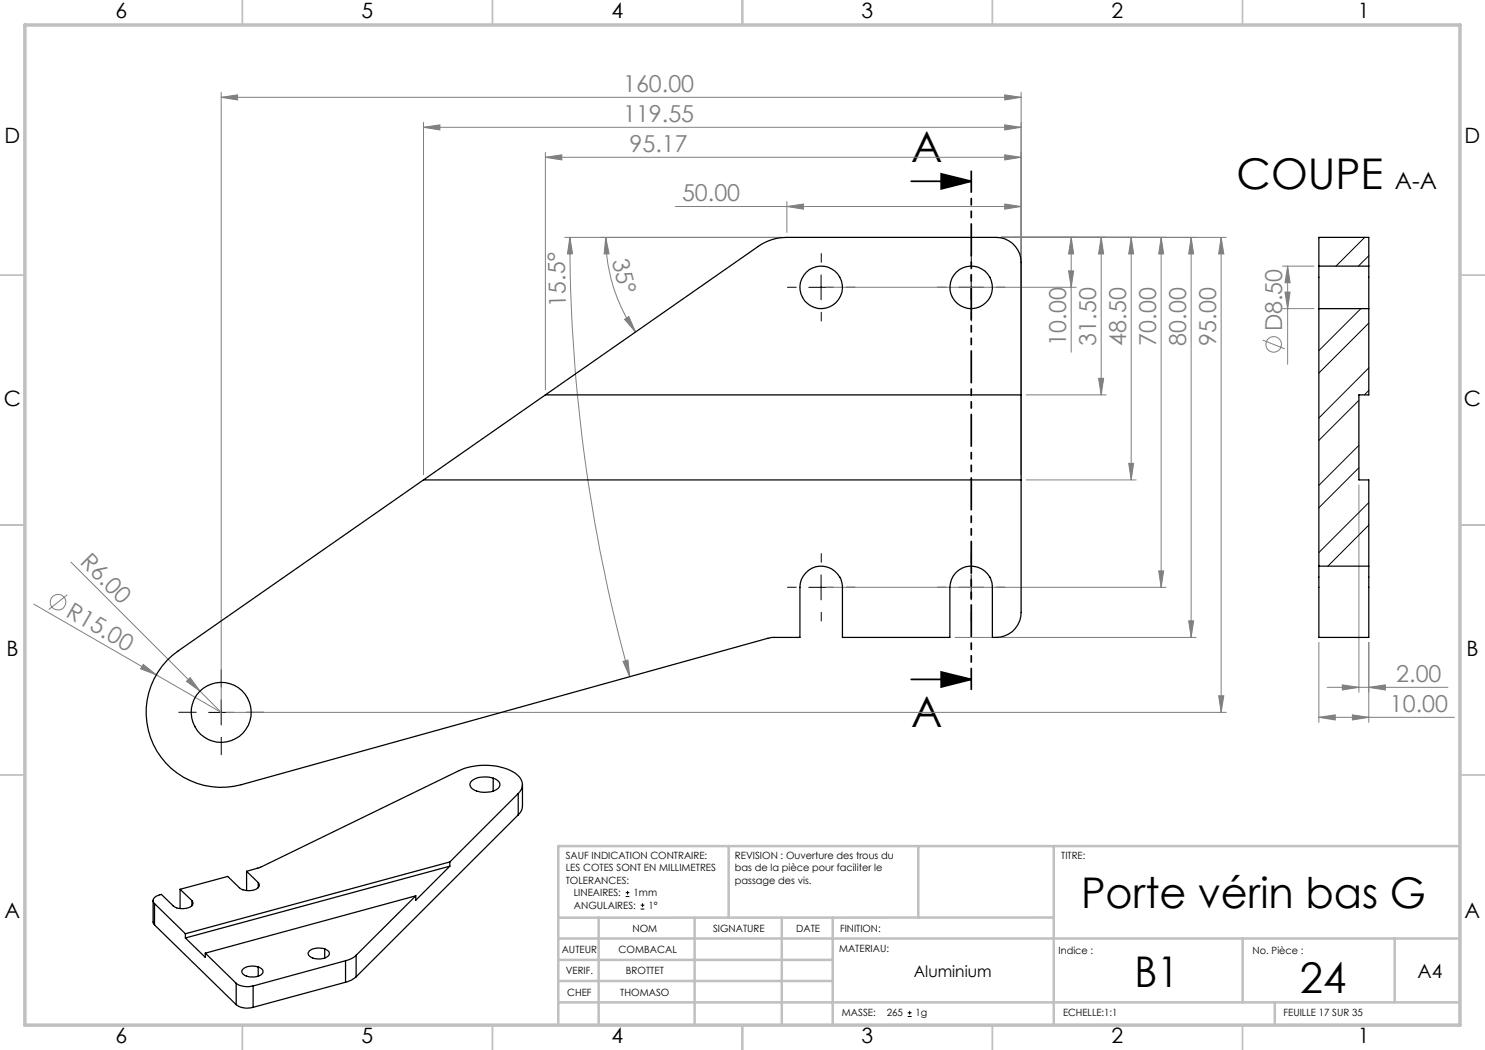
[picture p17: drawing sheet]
<svg xmlns="http://www.w3.org/2000/svg" width="297mm" height="210mm" viewBox="0 0 297 210" stroke-linecap="round" stroke-linejoin="round" font-family="sans-serif">
<defs><g id="words">
<g font-size="8.5">
<text x="182.3" y="32.5">A</text>
<text x="247.3" y="37.7">COUPE</text>
<text x="182.3" y="145.5">A</text>
<text x="216.2" y="181.7">Porte vérin bas G</text>
<text x="226.9" y="197.4">B1</text>
<text x="260" y="198.6">24</text>
</g>
<g font-size="4.7" fill="#808080">
<text x="124.6" y="18.4">160.00</text>
<text x="124.6" y="24.4">119.55</text>
<text x="125.9" y="30.4">95.17</text>
<text x="136.4" y="40.3">50.00</text>
<text x="122.3" y="52.2" transform="rotate(75 122.3 52.2)">35°</text>
<text x="113.2" y="61.3" transform="rotate(-91 113.2 61.3)">15.5°</text>
<text x="213.2" y="69.1" transform="rotate(-90 213.2 69.1)">10.00</text>
<text x="219.2" y="69.1" transform="rotate(-90 219.2 69.1)">31.50</text>
<text x="225.2" y="69.1" transform="rotate(-90 225.2 69.1)">48.50</text>
<text x="231.2" y="69.1" transform="rotate(-90 231.2 69.1)">70.00</text>
<text x="237.2" y="69.1" transform="rotate(-90 237.2 69.1)">80.00</text>
<text x="243.2" y="69.1" transform="rotate(-90 243.2 69.1)">95.00</text>
<text x="256.5" y="66.3" transform="rotate(-90 256.5 66.3)">D8.50</text>
<text x="15.8" y="112.6" transform="rotate(45 15.8 112.6)">R6.00</text>
<text x="13" y="123.2" transform="rotate(30 13 123.2)">R15.00</text>
<text x="279.3" y="136.4">2.00</text>
<text x="278" y="142.4">10.00</text>
</g>
<text font-size="4.7" x="279" y="37.7">A-A</text>
<g font-size="4.2">
<text x="23.1" y="3.6">6</text>
<text x="72.3" y="3.6">5</text>
<text x="122.3" y="3.6">4</text>
<text x="172.3" y="3.6">3</text>
<text x="222.3" y="3.6">2</text>
<text x="271.6" y="3.6">1</text>
<text x=".9" y="28.6">D</text>
<text x="292.9" y="28.6">D</text>
<text x=".8" y="81.1">C</text>
<text x="292.8" y="81.1">C</text>
<text x="1.3" y="131.1">B</text>
<text x="293.3" y="131.1">B</text>
<text x=".9" y="183.6">A</text>
<text x="292.9" y="183.6">A</text>
<text x="23.1" y="208.6">6</text>
<text x="72.3" y="208.6">5</text>
<text x="122.3" y="208.6">4</text>
<text x="172.3" y="208.6">3</text>
<text x="222.3" y="208.6">2</text>
<text x="271.6" y="208.6">1</text>
</g>
<text font-size="3.9" x="283.5" y="195.6">A4</text>
<text font-size="3.2" x="182.8" y="195.5">Aluminium</text>
<g font-size="2">
<text x="113.1" y="171.8">SAUF INDICATION CONTRAIRE:</text>
<text x="147" y="171.8">REVISION : Ouverture des trous du</text>
<text x="212.3" y="171.8">TITRE:</text>
<text x="113.1" y="174.3">LES COTES SONT EN MILLIMETRES</text>
<text x="113.1" y="176.8">TOLERANCES:</text>
<text x="114.8" y="179.3">LINEAIRES:</text>
<text x="126.7" y="179.3">1mm</text>
<text x="147" y="174.3">bas de la pièce pour faciliter le</text>
<text x="147" y="176.8">passage des vis.</text>
<text x="114.8" y="181.8">ANGULAIRES:</text>
<text x="129.7" y="181.8">1°</text>
<text x="112.4" y="190.5">AUTEUR</text>
<text x="123.7" y="190.5">COMBACAL</text>
<text x="126.5" y="186.4">NOM</text>
<text x="142.6" y="186.4">SIGNATURE</text>
<text x="159.2" y="186.4">DATE</text>
<text x="167.8" y="190.3">MATERIAU:</text>
<text x="168" y="186.4">FINITION:</text>
<text x="211.7" y="190.9">Indice :</text>
<text x="250.5" y="190.9">No. Pièce :</text>
<text x="113.1" y="194.9">VERIF.</text>
<text x="125.2" y="194.9">BROTTET</text>
<text x="113.4" y="199.2">CHEF</text>
<text x="124.1" y="199.2">THOMASO</text>
<text x="168.4" y="203.3">MASSE:</text>
<text x="177.3" y="203.3">265</text>
<text x="183.1" y="203.3">1g</text>
<text x="212.6" y="203.3">ECHELLE:1:1</text>
<text x="256.7" y="203.3">FEUILLE 17 SUR 35</text>
</g>
</g></defs>
<g fill="none" stroke="#808080" stroke-width=".2">
<path d="M44.2 19.5l3.3-.5v1zM44.2 18.5v123M44.2 19.5h160M200.9 19l3.3 .5-3.3 .5zM204.2 18.5v76.5M84.7 25.5l3.3-.5v1zM84.7 24.5v70.5M84.7 25.5h119.5M109.1 31.5l3.3-.5v1zM109.1 30.5v47.5M109.1 31.5h95.1M200.9 25l3.3 .5-3.3 .5z"/>
<path d="M200.9 31l3.3 .5-3.3 .5zM113 47.5h43.4M114 47.5l.5 3.3h-1zM114 47.5a327.8 327.8 0 0 0 11.9 87.8M121.1 47.5l.7 3.3h-1zM121.1 47.5a32.8 32.8 0 0 0 6 18.9M135.1 41.3h69.1M157.4 41.3l3.3-.5v1zM157.4 40.3v6.2M165.2 57.5h50M200.2 47.5h45.1M200.9 40.8l3.3 .5-3.3 .5z"/>
<path d="M213.7 54.2h1l-.5 3.3zM214.2 47.5v22.9M214.2 47.5l.5 3.3h-1zM220.2 47.5v31.5M220.2 47.5l.5 3.3h-1zM226.2 47.5v48.5M226.2 47.5l.5 3.3h-1zM232.2 47.5v70M232.2 47.5l.5 3.3h-1zM238.2 47.5v80M238.2 47.5l.5 3.3h-1zM244.2 47.5v95"/>
<path d="M244.2 47.5l.6 3.3h-1.1zM256.5 53.2h6.3M257 58.4h1l-.5 3.3zM257.5 53.2l.5 3.3h-1zM257.5 53.2v19.7M124.9 63.9l.9-.6 1.3 3.1zM205.2 79h16M219.7 75.7h1l-.5 3.3zM252.5 68l4.5 1.8M256.5 61.7h6.3M205.2 96h22M225.7 92.7h1l-.5 3.3z"/>
<path d="M271.8 97v41.5M13.5 118.9l-3.8 3M14.2 112.4l25.8 25.8M165.2 117.5h68M231.7 114.2h1l-.5 3.3zM6.7 120.8l24.6 14.2M28.6 132.9l2.7 2.1-3.2-1.2zM31.3 135l12.9 7.5-4.2-4.3M37.3 136.3l.7-.8 2 2.7zM124.6 132.3l1-.3 .3 3.3zM191 127.5h48.2M237.7 124.2h1l-.5 3.3z"/>
<path d="M243.7 139.2h1.1l-.6 3.3zM263.8 128.5v16M265.4 137.5h24.2M268.5 137l3.3 .5-3.3 .5zM273.8 137.5l3.3-.5v1zM273.8 128.5v16M45.2 142.5h200.1M263.8 143.5l3.3-.5v1zM263.8 143.5h27.1M270.5 143l3.3 .5-3.3 .5z"/>
<circle cx="254.7" cy="68.9" r="1.55"/>
<circle cx="11.6" cy="120.4" r="1.56"/>
</g>
<g fill="none" stroke="#000" stroke-width=".2">
<path d="M161.7 57.5h5M164.2 55v5M191.7 57.5h5M194.2 55v5M161.7 117.5h5M164.2 115v5M191.7 117.5h5M194.2 115v5M44.2 140v5M41.7 142.5h5M125.1 179.3h.8M125.1 178.5h.8"/>
<path d="M125.5 178.2v.7M128.1 181.8h.8M128.1 181h.8M128.5 180.6v.8M181.5 203.3h.8M181.5 202.6h.8M181.9 202.2v.7"/>
</g>
<path d="M182.2 36.3h12M188.2 34.8l6 1.5-6 1.5zM182.2 135.9h12M188.2 134.4l6 1.5-6 1.5z" fill="none" stroke="#000" stroke-width=".35"/>
<g fill="none" stroke="#000" stroke-width=".2" stroke-dasharray="30.5 1.3 1.3 1.3">
<path d="M159.3 57.5h-1.8M164.3 52.5v-1.8M169.3 57.5h1.7M189.3 57.5h-1.8M194.3 52.5v-1.8M199.3 57.5h1.7M164.3 62.5v1.7M194.3 62.5v1.7M159.3 117.5h-1.8M164.3 112.5v-1.8M169.3 117.5h1.7M189.3 117.5h-1.8"/>
<path d="M194.3 112.5v-1.8M199.3 117.5h1.7M44.3 137.5v-3.5M164.3 122.5v1.7M194.3 122.5v1.7M39.3 142.5h-3.5M44.3 147.5v3.5M49.3 142.5h3.5"/>
</g>
<path d="M194.3 34.3v103.6" fill="none" stroke="#000" stroke-width=".35" stroke-dasharray="6.3 1.3 1.3 1.3 1.3 1.3" stroke-dashoffset="2.2"/>
<g fill="none" stroke="#c0c0c0" stroke-width=".35">
<path d="M48.5 0v5M98.5 0v5M148.5 0v5M198.5 0v5M248.5 0v5M0 55h5M292 55h5.1M0 105h5M292 105h5.1M0 155h5M292 155h5.1M48.5 205v5.1"/>
<path d="M98.5 205v5.1M148.5 205v5.1M198.5 205v5.1M248.5 205v5.1"/>
</g>
<g fill="none" stroke="#c0c0c0" stroke-width=".5">
<path d="M145.7 169.2v14.3M183.7 169.2v14.3M210.7 169.2v35.5M291.9 169.2h-180.2v35.5M111.9 196.2h54.6M111.9 192h54.6M111.9 187.7h180M119.7 183.5v21.2M138.9 183.5v21.2M156.4 183.5v21.2M166.5 183.5v21.2M210.7 183.5h-98.8"/>
<path d="M248.5 187.7v12.8M278.9 187.7v12.7M111.9 200.5h180M255 200.5v4.2"/>
</g>
<path d="M5 5h287v200h-287z" fill="none" stroke="#c0c0c0" stroke-width=".7"/>
<path d="M188.2 34.8l6 1.5-6 1.5zM188.2 134.4l6 1.5-6 1.5z" fill="#000"/>
<g fill="#808080">
<path d="M37.3 136.3l.7-.8 2 2.7z"/>
<path d="M28.6 132.9l2.7 2.1-3.2-1.2z"/>
<path d="M273.8 137.5l3.3-.5v1zM268.5 137l3.3 .5-3.3 .5z"/>
<path d="M200.9 25l3.3 .5-3.3 .5zM84.7 25.5l3.3-.5v1zM270.5 143l3.3 .5-3.3 .5zM263.8 143.5l3.3-.5v1z"/>
<path d="M200.9 31l3.3 .5-3.3 .5zM109.1 31.5l3.3-.5v1z"/>
<path d="M200.9 19l3.3 .5-3.3 .5zM44.2 19.5l3.3-.5v1z"/>
<path d="M257.5 53.2l.5 3.3h-1zM257 58.4h1l-.5 3.3z"/>
<path d="M220.2 47.5l.5 3.3h-1zM219.7 75.7h1l-.5 3.3zM226.2 47.5l.5 3.3h-1zM225.7 92.7h1l-.5 3.3zM214.2 47.5l.5 3.3h-1zM213.7 54.2h1l-.5 3.3zM232.2 47.5l.5 3.3h-1zM231.7 114.2h1l-.5 3.3zM238.2 47.5l.5 3.3h-1zM237.7 124.2h1l-.5 3.3zM244.2 47.5l.6 3.3h-1.1zM243.7 139.2h1.1l-.6 3.3z"/>
<path d="M124.6 132.3l1.3 3-.3-3.3zM114 47.5l-.5 3.3h1z"/>
<path d="M124.9 63.9l2.2 2.5-1.3-3.1zM121.1 47.5l-.3 3.3h1z"/>
<path d="M157.4 41.3l3.3-.5v1zM200.9 40.8l3.3 .5-3.3 .5z"/>
</g>
<g fill="none" stroke="#000" stroke-width=".25">
<path d="M263.8 53.2v8.5M263.8 53.2v-5.7h10v5.7M263.8 53.2h10M273.8 53.2v8.5M109.1 79h95.1M263.8 61.7h10M263.8 61.7v51.5M273.8 61.7v17.3h-2v17h2v17.2M84.7 96h119.5M263.8 113.2v14.3h10v-14.3M263.8 113.2h10M33.4 132.1l2.3-1.9 116-80.9a9.9 9.9 0 0 1 5.7-1.8h41.8a5 5 0 0 1 5 5v70a5 5 0 0 1-5.7 5v-10a4.3 4.3 0 0 0-4.3-4.3 4.3 4.3 0 0 0-4.2 4.3v10h-21.5v-10a4.3 4.3 0 0 0-4.3-4.3 4.3 4.3 0 0 0-4.2 4.3v10h-5.6l-.8 .2-105.3 29.2a15 15 0 0 1-16.9-6.7 15 15 0 0 1 2-18.1z"/>
<path d="M94.3 156.3a4.6 4.6 0 0 1 5.5 .1 1.21 1.21 0 0 1-1 1.7 4.5 4.5 0 0 1-4.6-.6 .85 .85 0 0 1 .1-1.2zM98.6 155.6v2.6M103.6 158.7a2.31 2.31 0 0 0-.1-3.7 11.5 11.5 0 0 0-9.8-1.6l-1.9 .7-39.7 19.4-2.8 .8M103.6 158.7v4.3M103.6 158.7l-13.6 13.7M104.5 156.9v4.6a2.36 2.36 0 0 1-.9 1.5M36 177.9l2.4 2.2M36 177.9v3.8M49.3 174.3l2.3 2.2M49.3 174.3v3.8M51.6 176.5l.2 .2a1.15 1.15 0 0 1-1.3 1.4 3.1 3.1 0 0 1-2.6-.6l-2.4-2.2-9.5 2.6M51.6 176.5v1"/>
<path d="M83.1 179.2l-42 11.4M83.1 179.2l-11.9 11.9M90 172.4v.8M90 173.2l-6.9 6.8v-.8M90 173.2l-52.9 14.4M90 172.4l-52.9 14.4M103.6 163l-32.4 32.4M30.6 180.1v4.5l.3 .4M30.9 180.7l6.2 6.1M30.9 180.7v4.3M30.9 185l16.3 15.9M37.1 187.6l4 3.9v-.9"/>
<path d="M37.1 186.8v.8M38.4 180.1a.9 .9 0 0 1 .1 1 .9 .9 0 0 1-.9 .5 2.85 2.85 0 0 1-3-.5l-2.3-2.2a1.58 1.58 0 0 0-1.7 1.4l.3 .4M38.4 180.1v1M41.1 190.6l6.1 6.1M47.2 196.7a4.1 4.1 0 0 0 3.4 .5M47.2 196.7v4.2M48.6 193.8a3.1 3.1 0 0 1 4 .3 1.23 1.23 0 0 1-1.4 1.3 2.89 2.89 0 0 1-2.8-.8 .57 .57 0 0 1 .2-.8zM50.6 197.2v4.3M51.6 193.4v1.8M61.9 190.2a3.2 3.2 0 0 1 3.9 .2 1.2 1.2 0 0 1-1.3 1.3 2.4 2.4 0 0 1-2.9-.9zM64.9 189.8v1.8M69.1 192.1l-18.5 5.1"/>
<path d="M69.1 196.5l-18.5 5M69.1 192.1v4.4M71.2 191.1a4.5 4.5 0 0 1-2.1 1M71.2 195.4a4.5 4.5 0 0 1-2.1 1.1M71.2 191.1v4.3M47.2 200.9a3.8 3.8 0 0 0 3.4 .6"/>
<circle cx="164.2" cy="57.5" r="4.2"/>
<circle cx="194.2" cy="57.5" r="4.3"/>
<circle cx="44.2" cy="142.5" r="6"/>
</g>
<path d="M263.9 47.5l-.1 .2M272.9 47.5l-5.7 5.7M273.8 51.1l-2.1 2.1M272.2 61.7l-8.4 8.4M273.8 73.6l-10 10M273.8 64.6l-10 10M273.8 78.1l-.9 .9M271.8 89.1l-8 8M271.8 80.1l-8 8M271.8 93.5l-8 8.1M273.8 100.5l-10 10M273.8 105l-8.2 8.2" fill="none" stroke="#000" stroke-width=".2"/>
<use href="#words"/>
</svg>
